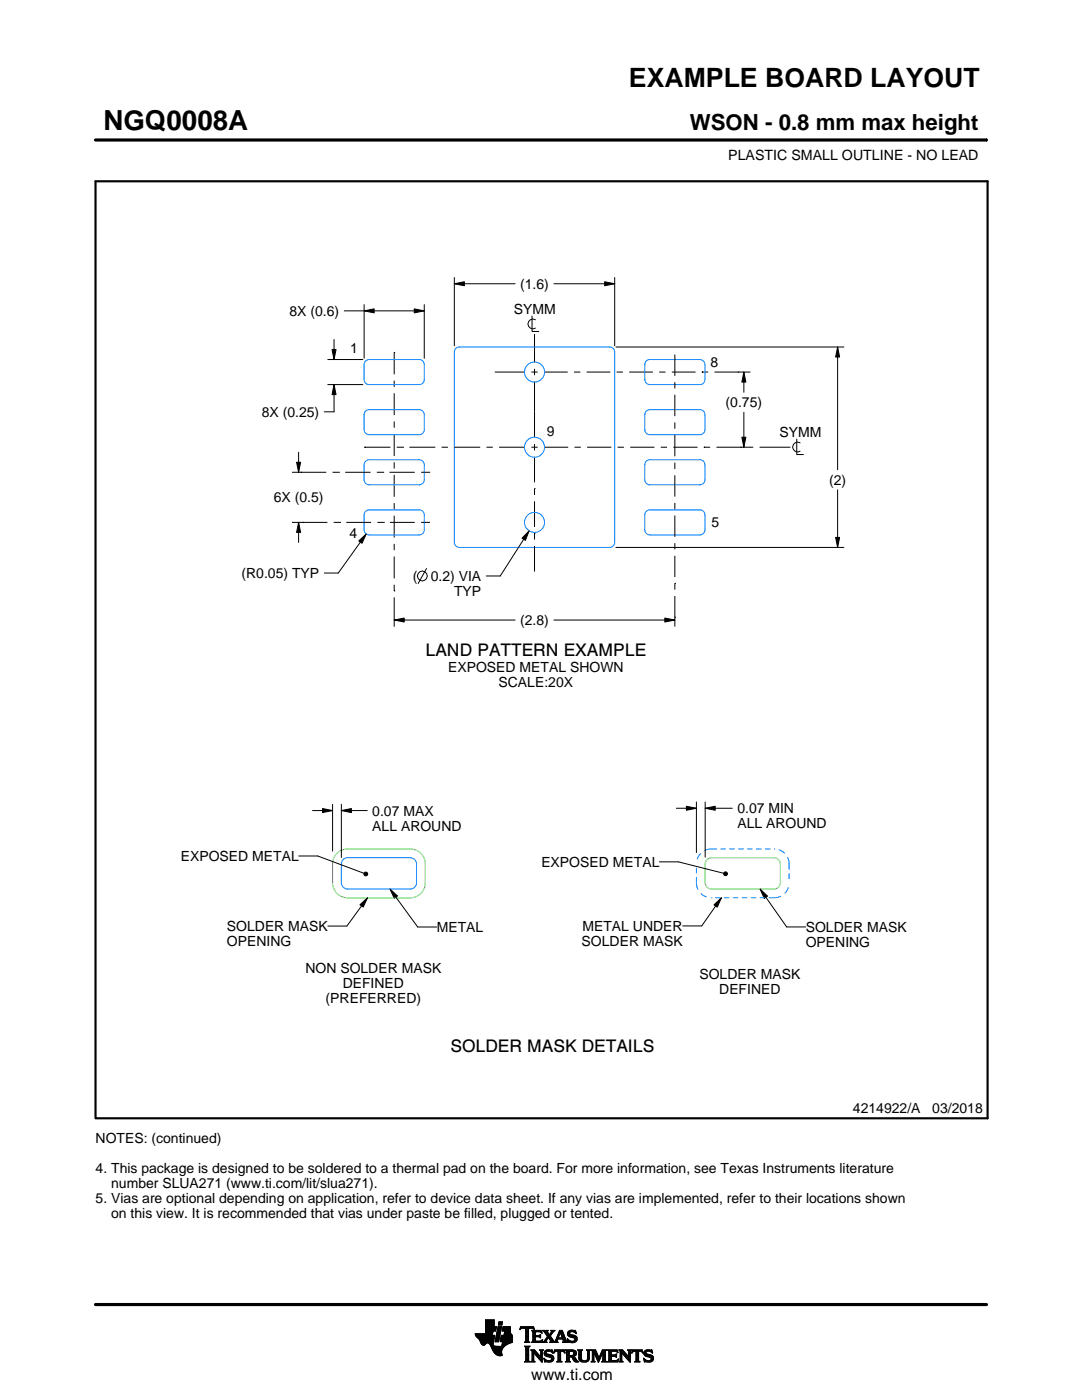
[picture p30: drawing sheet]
<svg xmlns="http://www.w3.org/2000/svg" width="216mm" height="279mm" viewBox="0 0 216 279" stroke-linecap="round" stroke-linejoin="round" font-family="sans-serif">
<defs><g id="words">
<text font-size="5.5" x="20.6" y="26">NGQ0008A</text>
<text font-size="5.3" x="125.5" y="17.4">EXAMPLE BOARD LAYOUT</text>
<text font-size="4.4" x="137.7" y="26">WSON - 0.8 mm max height</text>
<g font-size="3.5">
<text x="84.9" y="131">LAND PATTERN EXAMPLE</text>
<text x="89.9" y="209.9">SOLDER MASK DETAILS</text>
</g>
<text font-size="3.2" x="106" y="275.3">www.ti.com</text>
<g font-size="2.8">
<text x="145.3" y="32">PLASTIC SMALL OUTLINE - NO LEAD</text>
<text x="103.8" y="57.6">(1.6)</text>
<text x="57.8" y="63">8X (0.6)</text>
<text x="102.6" y="62.7">SYMM</text>
<text x="69.9" y="70.5">1</text>
<text x="141.8" y="73.2">8</text>
<text x="52.2" y="83.2">8X (0.25)</text>
<text x="144.8" y="81.3">(0.75)</text>
<text x="109.1" y="86.9">9</text>
<text x="155.5" y="87.2">SYMM</text>
<text x="54.6" y="100.3">6X (0.5)</text>
<text x="165.4" y="96.7">(2)</text>
<text x="69.7" y="107.3">4</text>
<text x="142" y="105.2">5</text>
<text x="48.2" y="115.4">(R0.05) TYP</text>
<text x="82.3" y="116">(</text>
<text x="85.9" y="116">0.2) VIA</text>
<text x="90.6" y="119">TYP</text>
<text x="103.8" y="124.7">(2.8)</text>
<text x="89.4" y="134.1">EXPOSED METAL SHOWN</text>
<text x="99.5" y="137.1">SCALE:20X</text>
<text x="74.3" y="162.8">0.07 MAX</text>
<text x="74.3" y="165.8">ALL AROUND</text>
<text x="147.1" y="162.3">0.07 MIN</text>
<text x="147.1" y="165.3">ALL AROUND</text>
<text x="36.1" y="171.8">EXPOSED METAL</text>
<text x="108" y="173">EXPOSED METAL</text>
<text x="45.3" y="185.8">SOLDER MASK</text>
<text x="116.2" y="185.8">METAL UNDER</text>
<text x="160.8" y="186">SOLDER MASK</text>
<text x="45.3" y="188.8">OPENING</text>
<text x="87.1" y="186">METAL</text>
<text x="116.1" y="188.8">SOLDER MASK</text>
<text x="160.8" y="189">OPENING</text>
<text x="60.9" y="194.2">NON SOLDER MASK</text>
<text x="68.4" y="197.2">DEFINED</text>
<text x="139.6" y="195.4">SOLDER MASK</text>
<text x="65" y="200.2">(PREFERRED)</text>
<text x="143.5" y="198.4">DEFINED</text>
<text x="170.2" y="222.2">4214922/A</text>
<text x="186" y="222.2">03/2018</text>
<text x="19.1" y="228.1">NOTES: (continued)</text>
<text x="19.1" y="234.1">4. This package is designed to be soldered to a thermal pad on the board. For more information, see Texas Instruments literature</text>
<text x="22.2" y="237.1">number SLUA271 (www.ti.com/lit/slua271).</text>
<text x="19.1" y="240.1">5. Vias are optional depending on application, refer to device data sheet. If any vias are implemented, refer to their locations shown</text>
<text x="22.2" y="243.1">on this view. It is recommended that vias under paste be filled, plugged or tented.</text>
</g>
</g></defs>
<g fill="none" stroke="#000" stroke-width=".2">
<path d="M19.1 27.9h177.7M196.8 27.7v.5M90.7 56.6l2-.4v.8zM90.7 55.4v13.6M90.7 56.6h12.1M110.5 56.6h12.2M120.7 56.2l2 .4-2 .4zM122.7 55.4v13.6M65.4 76.8h7M65.4 71.8h7M66.3 69.8h.8l-.4 2zM66.7 76.8l.4 2h-.8z"/>
<path d="M66.7 67.8v4M66.7 76.8v5.4h-2M68.7 62h16M72.7 62l2-.4v.8zM72.7 60.8v10.7M78.7 70.3h.1M78.7 70.3v4.4M78.7 76v1.2M78.7 78.5v4.3M82.7 61.6l2 .4-2 .4zM84.7 60.8v10.7M98.7 74.3h6.1"/>
<path d="M106 74.3h1.3M106.2 63.1v3h1.3M106.7 66.6v5.8M106.7 73.6v1.3M106.7 76.1v11.3M106.8 63.8a.98 .98 0 0 0-1.5 .8 .98 .98 0 0 0 1.5 .9M108.5 74.3h4.8M114.5 74.3h1.3M117 74.3h4.8M122.9 69.3h45.5M123 74.3h1.3M125.6 74.3h4.7"/>
<path d="M131.5 74.3h1.3M134.1 74.3h4.7M134.7 70.8v4.2M134.7 76.3v1.2M134.7 78.8v4.2M140 74.3h.1M140 74.3h1.3M142.6 74.3h7.1M147.3 74.3h.1M148.4 74.3l.4 2h-.8zM148.4 74.3v4M167.1 69.3l.4 2h-.8z"/>
<path d="M167.1 69.3v24.4M58.3 94.3h6.8M59.2 92.3h.8l-.4 2zM59.6 90.3v4M60 94.3h.1M66.4 94.3h1.2M67.6 94.3h.1M68.9 94.3h5M72.7 89.3h.1M72.7 89.3h5.2M75.2 94.3h1.2M76.4 94.3h.1"/>
<path d="M77.7 94.3h5.1M78.7 84.1v1.3M78.7 86.6v4.4M78.7 92.3v1.2M78.7 94.8v4.3M79.2 89.3h1.2M80.4 89.3h.1M81.7 89.3h5.2M84 94.3h1.8M88.1 89.3h1.3M90.6 89.3h5.2M97.1 89.3h1.2"/>
<path d="M99.6 89.3h5.2M106 89.3h1.3M106.7 97.5h.1M106.7 88.6v1.3M106.7 91.1v5.2M106.7 97.5v1.3M108.5 89.3h4.9M114.6 89.3h1.3M117.1 89.3h4.9M123.2 89.3h1.3M125.8 89.3h4.8M131.8 89.3h1.3"/>
<path d="M134.4 89.3h4.8M134.7 84.3v1.3M134.7 86.8v4.3M134.7 92.3v1.3M134.7 94.8v4.3M140.4 89.3h.1M140.4 89.3h1.3M143 89.3h7.3M147.8 89.3h.1M148 87.3h.8l-.4 2zM148.4 82.3v7M151.6 89.3h6.1"/>
<path d="M159 87.6v3.1h1.3M159.6 88.4a.98 .98 0 0 0-1.5 .8 .98 .98 0 0 0 1.5 .8M167.1 97.7v11.6M58.3 104.3h7M59.6 104.3l.4 2h-.8zM59.6 104.3v4M60.4 104.3h.1M66.6 104.3h1.2M67.8 104.3h.1M69.1 104.3h4.9M71.6 108l1.5-1.4-.9 1.8zM73.1 106.6l-5.6 7.8h-2.8"/>
<path d="M75.3 104.3h1.3M76.6 104.3h.1M77.8 104.3h5M78.7 117.9h.1M78.7 100.4v1.3M78.7 102.9v4.4M78.7 108.5v1.3M78.7 111.1v4.3M78.7 116.7v1.2M78.7 119.2v5.8M84 104.3h1.8M85.1 113.5l-1.7 3"/>
<path d="M105.6 105.9l-.8 1.9-.6-.4zM105.6 105.9l-5.8 9.1h-2.8M106.7 106.4h.1M106.7 100v5.2M106.7 106.4v1.3M106.7 108.9v5.2M122.9 109.3h45.5M134.7 116.4h.1M134.7 100.4v1.2M134.7 102.9v4.2M134.7 108.4v1.3M134.7 110.9v4.3"/>
<path d="M134.7 116.4v1.3M134.7 118.9v6.1M166.7 107.3h.8l-.4 2zM78.7 123.7l2-.4v.8zM78.7 123.7h24.1M110.5 123.7h24.2M132.7 123.3l2 .4-2 .4zM134.7 123.2h.1M59.6 170.8h3.8l9.2 3.5M62.4 161.8h4M64.4 161.4l2 .4-2 .4zM66.4 160.5v9.4"/>
<path d="M68.1 161.8l2-.4v.8zM68.1 160.5v10.6M68.1 161.8h5.2M72.6 174.2l.3-.2 .3 .1 .2 .3-.2 .3-.3 .1-.3-.2zM73.3 179.2l-4.1 5.6h-3.8M77.8 177.4l1.5 1.4-.6 .5zM77.8 177.4l5.5 7.6h3.8M131.6 172h3.8l9 2.3M135 161.3h4M137 160.9l2 .4-2 .4zM139 160.1v10.1M140.7 161.3l2-.4v.8z"/>
<path d="M140.7 160.1v11M140.7 161.3h5.4M143.9 179.2l-3.9 5.6h-3.8M144.4 174.2l.3-.2 .3 .1 .2 .3-.2 .3-.3 .1-.3-.2zM151.7 177.4l1.4 1.4-.6 .5zM151.7 177.4l5.3 7.6h3.8M71.8 180.6l1.5-1.4-.8 1.8zM142.5 180.6l1.4-1.4-.8 1.8zM94.8 266.2h3.5M94.8 266.3h3.5M94.9 266.4h3.3M94.9 266.5h3.8l-.2 1.2"/>
<path d="M94.9 266.5h3.8M95 266.6h3.7M95 266.7h3.7M95.1 266.8h3.6M95.2 266.9h3.4M95.3 267h3.3M95.4 267.1h3.2M95.5 267.2h3.1M95.6 267.3h3M95.7 267.4h2.8M95.7 267.5h2.8M95.8 267.6h2.7"/>
<path d="M95.8 267.7h2.7M95.9 267.8h2.6M95.9 267.9h2.5M95.9 268h2.5M96 268h1.1M96 268.1h1M96.1 268.2h.8M96.1 268.3h.7M96.2 268.4h.6M96.3 268.4h.4M96.9 266.1h1.4M96.9 266h1.4"/>
<path d="M96.9 265.9h1.4M96.9 265.8h1.5M96.9 265.7h1.5M96.9 264.7l2.2 .1-.2 .9h-.5l-.2 .8M96.9 265.6h2M96.9 265.5h2M96.9 265.4h2M96.9 265.3h2.1M96.9 265.2h2.1M96.9 265.1h2.1M96.9 265h2.1M96.9 264.9h2.1"/>
<path d="M96.9 264.8h2.2M96.9 264.6h1.7M96.9 264.5h1.7M96.9 264.4h1.7M96.9 264.3h1.7M96.9 264.2h1.7M96.9 264.1h1.7M96.9 264h1.7M96.9 263.9h1.7M96.9 263.8h1.7M96.9 263.7h1.7M96.9 263.6h1.7"/>
<path d="M96.9 263.5h1.7M96.9 263.4h1.7M97.5 268h.9M97.6 268.1h.8M97.7 268.2h.7M97.7 268.3h.7M97.8 268.4h.6M97.9 268.5h.6M97.9 268.6h.7M98 268.7h1.1M98 268.8h2.6M98 268.8h2.5"/>
<path d="M98.1 268.9h2.3M98.1 269h2.3M98.1 269.1h2.2M98.2 269.2h2.1M98.2 269.2h2M98.2 269.3h2M98.3 269.4h1.9M98.3 269.5h1.8M98.4 269.6h1.7M98.4 268v.4l.3 .2 2 .1M98.5 269.7h1.6M98.5 267.7l-.1 .3"/>
<path d="M98.5 269.8h1.6M98.6 269.9h1.5M98.6 264.8v-1.4h-1.7v2.8h-2.1l.1 .3 .8 .9 .6 1h.4l.5-.4 .4 .1 1 1.8 .8 .6h.8l-.1-1.1 .8-.9M98.6 270h1.5M98.7 270h1.4M98.8 270.1h1.3M98.8 267.7h.7M98.8 267.6h.7M98.8 267.5h.7M98.9 270.2h1.2M98.9 267.4h.7M98.9 267.3h.7"/>
<path d="M98.9 267.2h.7M98.9 267.1h.7M98.9 267h.7M98.9 270.3h1.3M99 266.9h.6M99 266.9h.7M99 266.8h.7M99 266.7h.7M99 266.6h.7M99 266.5h.7M99.1 270.4h1.1M99.1 266.4h.7"/>
<path d="M99.1 266.3h.7M99.1 266.2h.7M99.1 266.1h.7M99.1 266h.7M99.2 265.9h.7M99.2 265.8h.7M99.2 270.4h1M99.2 265.7h.7M99.2 265.6h.7M99.2 265.5h.7M99.3 265.4h.6M99.3 265.4h.7"/>
<path d="M99.3 265.3h.7M99.3 265.2h.7M99.3 265.1h.7M99.3 265h.7M99.4 270.5h.8M99.4 264.9h.7M99.4 264.8h.7M99.4 264.8h.7l-.6 3h-.7zM99.4 264.5l.2-.7h.7l-.2 .7h-.7M99.5 264.4h.6M99.5 264.3h.7M99.5 264.2h.7"/>
<path d="M99.5 264.1h.7M99.5 264h.7M99.5 263.9h.7M99.6 263.8h.7M99.8 270.6h.1M99.8 267.7h2.4M99.8 267.6h2.4M99.8 267.5h2.4M99.9 267.4h2.3M99.9 267.3h2.3M99.9 267.2h2.3M99.9 267.1h2.3"/>
<path d="M99.9 267h2.3M99.9 266.9h2.3M100 266.9h2.2M100 266.8h2.2M100 266.7h2.2M100 266.6h2.2M100 266.5h2.2M100.1 268.6h.7M100.2 268.5h.7M100.2 268.4h.8M100.2 268.4h.9M100.2 268.3h1"/>
<path d="M100.2 268.2h1.2M100.2 265.6h1.6M100.2 268.1h1.4M100.2 265.5h1.6M100.2 268h1.6M100.3 265.4h1.5M100.3 268h1.7M100.3 267.9h1.9M100.3 265.3h1.5M100.3 267.8h1.9M100.3 265.2h1.5M100.3 265.1h1.5"/>
<path d="M100.3 265h1.5M100.4 264.9h1.4M100.4 264.8h1.4M100.6 266.5l.1-.8h-.5l.2-.9h1.4l.1 1.1 .3 .6v1.4l-1.3 .6M100.6 266.4h1.5M100.6 266.3h1.4M100.6 266.2h1.4M100.6 266.1h1.3M100.7 266h1.2M100.7 265.9h1.2M100.7 265.8h1.1M100.7 265.7h1.1"/>
<path d="M102.2 266.5h-2.2l-.2 1.1 .1 .2h.4l-.2 .9M103.7 265.3h.1M103.8 265.2h.2M103.8 265h2.8M103.8 264.9h2.7M103.9 264.8h2.6M104.7 267.8h1M104.7 271.8h1.1M104.7 268.7h1M104.8 267.7h.7M104.8 271.7h.8M104.9 265.2h.6"/>
<path d="M104.9 268.9h.6M104.9 267.6h.6M104.9 267.5l-.2 .3M104.9 267.5h.6M104.9 267.4h.6M104.9 267.3h.6M104.9 267.2h.6M104.9 267.1h.6M104.9 267h.6M104.9 266.8h.6M104.9 266.7h.6M104.9 266.6h.6"/>
<path d="M104.9 266.5h.6M104.9 266.4h.6M104.9 266.3h.6M104.9 266.2h.6M104.9 266.1h.6M104.9 265.9h.6M104.9 265.8h.6M104.9 265.7h.6M104.9 265.6h.6M104.9 265.5h.6M104.9 265.4h.6M104.9 265.3h.6"/>
<path d="M104.9 271.5h.6M104.9 269h.6M104.9 271.4h.6M104.9 271.4v-2.4l-.2-.4h1.1l-.3 .4v2.4M104.9 271.4l-.2 .4h1.1l-.3-.4M104.9 271.3h.6M104.9 271.2h.6M104.9 271.1h.6M104.9 271h.6M104.9 270.9h.6M104.9 270.8h.6M104.9 270.6h.6"/>
<path d="M104.9 270.5h.6M104.9 270.4h.6M104.9 270.3h.6M104.9 270.2h.6M104.9 270.1h.6M104.9 270h.6M104.9 269.9h.6M104.9 269.8h.6M104.9 269.6h.6M104.9 269.5h.6M104.9 269.4h.6M104.9 269.3h.6"/>
<path d="M104.9 269.2h.6M104.9 269.1h.6M105.5 267.5l.2 .3M105.5 267.5v-2.3l.7-.1 .4 .3-.1-.6h-2.6l-.1 .6 .4-.3 .7 .1v2.3M105.7 267.8h-1M105.9 271.8h.8M105.9 269.4h.8M106.1 269.5h.7M106.1 267.8h2M106.1 271.7h.5M106.2 269.6h.7M106.2 271.5h.3"/>
<path d="M106.2 265.6h1.8M106.2 269.8h.8M106.2 271.4h.3M106.2 271.4l-.3 .4h.8l-.2-.4M106.2 271.3h.3M106.2 271.2h.3M106.2 271.1h.3M106.2 271h.3M106.2 270.9h.3M106.2 270.8h.3M106.2 270.6h.3M106.2 270.5h.3"/>
<path d="M106.2 270.4h.3M106.2 270.3h.3M106.2 270.2h.3M106.2 270.1h.3M106.2 270h1M106.2 269.9h.9M106.2 269.8v1.6M106.2 269.8l-.3-.4h.8l1.2 1.4M106.3 267.7h1.8M106.3 265.7h1.8M106.3 267.6h.6M106.3 265.8h.6"/>
<path d="M106.3 267.5l-.2 .3M106.3 267.5h.5M106.3 267.4h.5M106.3 267.3h.5M106.3 267.2h.5M106.3 267.1h.5M106.3 267h.5M106.3 266.8h.5M106.3 266.7h1.6M106.3 266.6h1.6M106.3 266.5h.5M106.3 266.4h.5"/>
<path d="M106.3 266.3h.5M106.3 266.2h.5M106.3 266.1h.5M106.3 265.9h.5M106.4 265.2h.2M106.5 270h.1M106.5 270v1.4M106.5 265.3h.1M106.6 270.1h.7M106.7 270.2h.7M106.8 270.3h.7M106.8 265.9l.2-.1h.6l.6 .2-.2-.5h-1.9l.2 .3v1.7"/>
<path d="M106.8 265.9v.6h.8l.3-.2v.7M106.9 270.4h.7M107 270.5h.7M107.1 270.6h.7M107.2 270.8h1M107.3 270.9h.9M107.4 271h.8M107.5 271.1h.7M107.6 271.2h.6M107.6 266.5h.3M107.7 271.3h.5M107.7 269.4h.7"/>
<path d="M107.7 266.8h.2M107.7 267.6h.5M107.8 266.4h.1M107.8 271.4h.4M107.8 267h.1M107.8 265.8h.3M107.8 269.5h.5M107.9 271.5h.3M107.9 269.6h.3M107.9 267l-.3-.2h-.8l.1 .8h.9l.5-.2M107.9 269.8h.3M107.9 270.6h.3"/>
<path d="M107.9 270.5h.3M107.9 270.4h.3M107.9 270.3h.3M107.9 270.2h.3M107.9 270.1h.3M107.9 270h.3M107.9 269.9h.3M107.9 269.8v1M107.9 269.8l-.2-.4h.7l-.2 .4M108 271.7h.2M108 265.9h.1M108 267.5h.2"/>
<path d="M108.1 271.8h.1M108.1 266.1h.1M108.2 267.4h.1M108.2 269.8v2.1l-1.7-1.9M108.2 267.8h.9M108.3 267.4l-.2 .5-2-.1M108.3 265.6h1M108.5 267.7h.5M108.5 271.1l.8 .4h.5l.2-.2-.1-.3-1-.4-.3-.3 .1-.7 .8-.2 .5 .1 .2-.1 .1 .6-.9-.3-.3 .1-.1 .3 1.3 .4 .2 .6M108.5 271.1h.1M108.5 265.7h.7M108.5 271.2h.2"/>
<path d="M108.6 271.3h.2M108.6 270.1h.4M108.6 270h.4M108.6 270.2h.6M108.6 267.6h.4M108.6 271.4h.4M108.6 269.9h.4M108.6 270.3h1M108.6 265.8h.7M108.6 271.5h.8M108.6 269.8h.5M108.7 271.7h1.5"/>
<path d="M108.7 270.4h1.3M108.7 267.5h.3M108.7 271.8h.1M108.7 265.9h.6M108.7 269.6h1.5M108.8 267.4h.3M108.8 270.5h1.5M108.8 266.1h.6M108.8 269.5h1.4M108.8 267.3h.4M108.9 266.2h.6M108.9 267.2h.4"/>
<path d="M108.9 266.3h.6M108.9 270.6h1.5M109 267.1h.3M109 266.4h1M109.1 271.8h.9M109.1 269.4h.7M109.1 267h.9M109.1 266.5h.8M109.1 267.8h-.9M109.2 266.8h.8M109.2 266.6h.6M109.2 266.7h.7"/>
<path d="M109.2 266.7l-.6 .9-.4 .2M109.3 270.8h1.1M109.5 267.1h.6M109.6 267.2h.6M109.7 271.5h.7M109.7 267.3h.6M109.7 267.8l.2-.1-.5-.8-.4 .8 .1 .1M109.7 267.8h1.6M109.7 266.3h.4M109.7 267.4h.6M109.8 270.9h.7M109.8 266.2h.3"/>
<path d="M109.8 266.6l.9 1.2 1-2.3h.5l.8 2.1 .3 .2M109.8 267.5h.6M109.9 266.1h.3M109.9 269.8h.4M109.9 267.6h.6M109.9 267.7h.7M109.9 271.4h.5M109.9 265.9h.4M110 271h.5M110 265.6h.7M110 265.9l-.4 .5-.4-.6 .2-.3h-1.1l.9 1.2M110 265.9l.1-.2-.2-.2h.8l-.9 1.1"/>
<path d="M110 271.3h.5M110 265.8h.4M110 271.1h.5M110 271.2h.5M110.1 269.4h.1M110.1 265.7h.4M110.1 269.9h.2M110.2 270h.1M110.5 270h.1M110.5 269.9h.2M110.5 271.1l-.3 .6-.7 .2-.6-.2-.2 .1-.2-.7M110.5 269.8h.3"/>
<path d="M110.6 269.6h2.1M110.6 269.5h2M110.6 269.4h2M110.7 267.7h.5M110.8 267.6h.4M110.9 267.5h.3M110.9 267.4h.3M111 267.3h.3M111 267.2h1.8M111 267.1h1.8M111.1 267h.3M111.1 271.8h1"/>
<path d="M111.1 266.8h.4M111.2 266.7h.3M111.2 267.5l.1-.2h1l.1 .2M111.2 267.5v.3h.1M111.2 266.6h.3M111.3 266.5h.3M111.3 271.7h.6M111.3 266.4h.3M111.3 271.5h.6M111.3 267.8h-1.6M111.3 269.8h.6M111.4 266.3h.3"/>
<path d="M111.4 271.4h.5M111.4 271.4l-.1-1.7h-.4l-.4 .4 .2-.7h1.9l.1 .7-.4-.4h-.4v1.7M111.4 270.5h.5M111.4 270.4h.5M111.4 270.3h.5M111.4 270.2h.5M111.4 270.1h.5M111.4 270h.5M111.4 269.9h.5M111.4 271.4l-.3 .4h1l-.2-.4M111.4 271.3h.5M111.4 271.2h.5"/>
<path d="M111.4 271.1h.5M111.4 271h.5M111.4 270.9h.5M111.4 270.8h.5M111.4 270.6h.5M111.4 266.2h.3M111.4 266.1h.4M111.5 265.9h.9M111.5 265.8h.8M111.6 265.7h.7M111.6 265.6h.6M111.8 265.9l.4 1.1h-.8z"/>
<path d="M111.9 266.1h.5M111.9 266.2h.5M111.9 266.3h.6M112 266.4h.5M112 266.5h.6M112.1 266.6h.5M112.1 266.7h.6M112.1 266.8h.6M112.2 267h.5M112.2 267.8h1.1M112.3 267.3h.6M112.3 267.4h.6"/>
<path d="M112.4 267.5h.6M112.4 267.5v.3h-.2M112.4 269.8h.3M112.4 267.6h.6M112.4 267.7h.7M112.6 269.9h.1M112.6 270h.2M112.8 271.8h1M112.8 269.4h1.6M113 269.5h1.7M113 271.7h.7M113 269.6h1.9"/>
<path d="M113 271.5h.6M113 269.8h.6M113 271.4h.6M113 271.4l-.2 .4h1l-.2-.4M113 271.3h.6M113 271.2h.6M113 271.1h.6M113 271h.6M113 270.9h.6M113 270.8h1.5M113 270.6h1.6M113 270.5h1.8"/>
<path d="M113 270.4h.6M113 270.3h.6M113 270.2h.6M113 270.1h.6M113 270h.6M113 269.9h.6M113 269.8v1.6M113 269.8l-.2-.4h1.5l.5 .2 .2 .3v.4l-.2 .3-.4 .1M113.2 267.3h.2M113.2 267.4h.3M113.2 266.2h.5M113.2 266.3h.6"/>
<path d="M113.2 266.1h.5M113.3 267.5h.3M113.3 267.8h-1.1M113.3 266.4h.9M113.3 265.9h.4M113.3 267.6h.6M113.3 266.5h1.3M113.3 267.7h1.6M113.3 265.8h.5M113.3 267.8h.2M113.4 266.6h1.5M113.4 265.7h1.5"/>
<path d="M113.4 265.7l.5-.2 .7 .1 .2-.1 .1 .7-.7-.4h-.4l-.1 .3 .1 .2 .9 .2 .4 .3 .1 .5-.3 .5-.6 .2-.7-.2-.2 .1-.2-.7 .9 .5 .4-.1 .2-.3-.1-.3-1.2-.4-.2-.5zM113.5 266.7h1.5M113.5 265.6h1.4M113.6 271.4v-.6h.4l.7 .9 .8 .1M113.6 269.9l.1-.2 .7 .2v.4l-.4 .2M113.6 269.9v.6M113.7 267.8h1.1M113.8 266.8h1.3M113.8 265.5h.6M114 268h.4M114.1 270.9h.6M114.2 271h.6"/>
<path d="M114.2 271.1h.7M114.3 271.2h.6M114.3 267h.8M114.3 269.8h.7M114.3 270.4h.6M114.4 271.3h.6M114.4 270.7l1.1 1.1M114.4 270.7h.1M114.4 271.4h.7M114.4 269.9h.6M114.4 270.3h.6M114.5 267.6h.5"/>
<path d="M114.5 270.2h.5M114.5 270h.5M114.5 265.8h.4M114.5 270.1h.5M114.5 271.5h.7M114.6 271.7h.7M114.6 267.1h.6M114.6 267.5h.5M114.7 267.2h.5M114.7 267.4h.5M114.7 265.9h.3M114.7 267.3h.5"/>
<path d="M114.7 271.8h.8M114.8 266.1h.2M114.9 266.2h.1M115.3 269.4h.9M115.4 269.5h.7M115.5 269.6h.5M115.5 269.8h.5M115.5 269.8v1.4l.4 .5 .6 .2 .6-.1 .4-.3 .1-.5M115.5 271h.5M115.5 270.9h.5M115.5 270.8h.5M115.5 270.6h.5"/>
<path d="M115.5 270.5h.5M115.5 270.4h.5M115.5 270.3h.5M115.5 270.2h.5M115.5 270.1h.5M115.5 270h.5M115.5 269.9h.5M115.5 269.8l-.2-.4h.9l-.2 .4M115.5 271.1h.5M115.5 271.2h.5M115.5 271.3h.6M115.6 271.4h.6"/>
<path d="M115.7 271.5h.8M115.8 271.7h1.5M116 271l.2 .4 .4 .2 .5-.2 .2-.4M116 269.8v1.2M116 271.8h1.1M116.8 271.5h.6M117 269.4h.8M117.1 271.4h.4M117.2 269.5h.5M117.2 271.3h.4M117.2 269.6h.4M117.2 271.2h.4"/>
<path d="M117.2 271.1h.4M117.3 269.8h.3M117.3 271h.3M117.3 270.9h.3M117.3 270.8h.3M117.3 270.6h.3M117.3 270.5h.3M117.3 270.4h.3M117.3 270.3h.3M117.3 270.2h.3M117.3 270.1h.3M117.3 270h.3"/>
<path d="M117.3 269.9h.3M117.6 269.8l.2-.4h-.8l.2 .3 .1 1.3M117.6 269.8v1.2M118 271.8h.7M118 269.4h.8M118.1 269.5h.8M118.1 271.7h.5M118.2 269.6h.7M118.2 271.5h.3M118.2 269.8h.8M118.2 271.4h.3M118.2 269.8l-.2-.4h.8l.7 1.6 .7-1.6h.9l-.3 .4"/>
<path d="M118.2 271.4l-.2 .4h.7l-.2-.4M118.2 271.3h.3M118.2 271.2h.3M118.2 271.1h.3M118.2 271h.3M118.2 270.9h.3M118.2 270.8h.3M118.2 270.6h.3M118.2 270.5h.3M118.2 270.4h.3M118.2 270.3h.3M118.2 270.2h.3"/>
<path d="M118.2 270.1h.3M118.2 270h.9M118.2 269.9h.8M118.2 269.8v1.6M118.6 270.1h.5M118.6 270.2h.6M118.7 270.3h.5M118.7 270.4h.6M118.8 270.5h.5M118.8 270.6h.6M118.9 270.8h.5M118.9 270.9h.6"/>
<path d="M119 271h.8M119 271.1h.8M119.1 271.2h.6M119.1 271.3h.6M119.2 271.4h.4M119.2 271.5h.4M119.3 271.7h.2M119.3 271.8h.2M119.6 270.9h.3M119.6 270.8h.3M119.7 270.6h.3M119.7 270.5h.3"/>
<path d="M119.8 270.4h.3M119.8 270.3h.3M119.9 270.2h.3M119.9 270.1h.3M120 270h.8M120 269.9h.8M120 269.8h.8M120.1 271.8h1M120.1 269.6h.7M120.1 269.5h.8M120.2 269.4h.9M120.2 271.7h.7"/>
<path d="M120.3 271.5h.5M120.3 271.4h.5M120.3 271.4l-.2 .4h1l-.3-.4M120.3 271.4v-1.5l-.9 2-.9-2v1.5M120.3 271.3h.5M120.3 271.2h.5M120.3 271.1h.5M120.3 271h.5M120.3 270.9h.5M120.3 270.8h.5M120.3 270.6h.5M120.3 270.5h.5"/>
<path d="M120.3 270.4h.5M120.3 270.3h.5M120.3 270.2h.5M120.3 270.1h.5M120.8 269.8v1.6M121.2 271.8h2M121.2 269.4h1.9M121.4 269.5h1.8M121.4 271.7h1.9M121.5 269.6h1.7M121.5 271.5h1.8M121.5 269.8h.5"/>
<path d="M121.5 271.4h.5M121.5 269.8l-.3-.4h1.9l.2 .6M121.5 269.9h.5M121.5 269.8v1.6M121.5 271.3h.5M121.5 271.2h.5M121.5 271.1h.5M121.5 271h.5M121.5 270.9h.5M121.5 270.8h.5M121.5 270.6h1.5M121.5 270.5h1.5"/>
<path d="M121.5 270.4h1.5M121.5 270.3h.5M121.5 270.2h.5M121.5 270.1h.5M121.5 270h.5M122.6 270.4l.4-.2v.7l-.2-.2h-.8v.8h.2M122.9 270.8h.1M122.9 270.3h.1M123 269.8h.3M123.1 271.4h.3M123.2 269.9h.1M123.3 270h.1"/>
<path d="M123.3 270l-.4-.3h-.8l-.1 .7M123.3 271.3h.1M123.4 271.2h.1M123.4 271.2l-.2 .6h-2l.3-.4M123.4 271.2l-.3 .3h-.4M123.5 271.8h.8M123.5 269.4h.7M123.6 269.5h.7M123.7 271.7h.5M123.7 269.6h.7M123.7 271.5h.4M123.7 269.8h.8"/>
<path d="M123.7 271.4h.4M123.7 271.4l-.2 .4h.8l-.2-.4M123.7 271.3h.4M123.7 271.2h.4M123.7 271.1h.4M123.7 271h.4M123.7 270.9h.4M123.7 270.8h.4M123.7 270.6h.4M123.7 270.5h.4M123.7 270.4h.4M123.7 270.3h.4"/>
<path d="M123.7 270.2h.4M123.7 270.1h.4M123.7 270h1M123.7 269.9h.9M123.7 269.8v1.6M123.7 269.8l-.2-.4h.7l1.2 1.4 .1-1M124.1 270v1.4M124.1 270h.1M124.2 270.1h.6M124.2 270.2h.7M124.3 270.3h.7M124.4 270.4h.7"/>
<path d="M124.5 270.5h.7M124.6 270.6h.7M124.7 270.8h1.1M124.8 270.9h1M124.9 271h.9M125 271.1h.8M125.1 271.2h.7M125.2 271.3h.6M125.2 269.4h.8M125.3 271.4h.5M125.4 269.5h.5M125.4 271.5h.4"/>
<path d="M125.4 269.6h.4M125.5 269.8h.3M125.5 269.8l-.3-.4h.8l-.2 .4M125.5 270.4h.3M125.5 270.3h.3M125.5 270.2h.3M125.5 270.1h.3M125.5 270h.3M125.5 269.9h.3M125.5 270.6h.3M125.5 270.5h.3M125.5 271.7h.3"/>
<path d="M125.6 271.8h.2M125.8 269.8v2.1l-1.7-1.9M126 270h.1M126.1 269.9h.1M126.1 269.8h.3M126.1 269.6h2.1M126.2 269.5h2M126.2 269.4h2M126.6 271.8h1.1M126.9 271.7h.6M126.9 271.5h.5M126.9 269.8h.5"/>
<path d="M126.9 271.4h.5M126.9 271.4v-1.7h-.5l-.3 .4 .1-.7h1.9l.2 .7-.4-.4h-.5v1.7M126.9 270.5h.5M126.9 270.4h.5M126.9 270.3h.5M126.9 270.2h.5M126.9 270.1h.5M126.9 270h.5M126.9 269.9h.5M126.9 271.4l-.3 .4h1.1l-.3-.4M126.9 271.3h.5M126.9 271.2h.5"/>
<path d="M126.9 271.1h.5M126.9 271h.5M126.9 270.9h.5M126.9 270.8h.5M126.9 270.6h.5M128 269.8h.3M128.1 269.9h.2M128.2 270h.1M128.4 271.1h.1M128.4 271.2h.2M128.5 271.3h.2M128.5 270.1h.4"/>
<path d="M128.5 270h.4M128.5 270.2h.6M128.5 271.4h.4M128.5 269.9h.4M128.5 270.3h1M128.5 271.5h.8M128.5 269.8h.5M128.6 271.7h1.5M128.6 270.4h1.3M128.6 271.8h.1M128.6 269.6h1.5M128.7 270.5h1.5"/>
<path d="M128.7 269.5h1.4M128.8 270.6h1.5M128.9 271.8h1M129 269.4h.7M129.1 270.8l-.6-.4 .1-.7 .5-.3 .8 .1 .2-.1 .1 .7-.8-.4-.4 .1-.1 .2 1.3 .5 .2 .6M129.1 270.8l.8 .2v.4l-.7 .1-.8-.4M129.2 270.8h1.1M129.6 271.5h.7M129.6 270.9h.8M129.8 269.8h.4M129.8 271.4h.5M129.9 271h.5"/>
<path d="M129.9 271.3h.5M129.9 271.1h.5M129.9 271.2h.5M129.9 269.4h.2M130 269.9h.2M130.1 270h.1M130.4 271.1l-.3 .6-.7 .2-.6-.2-.2 .1-.2-.7"/>
<circle cx="84.3" cy="115" r=".98"/>
</g>
<g fill="#000">
<path d="M90.7 56.6l2-.4v.8zM120.7 56.2l2 .4-2 .4zM66.7 76.8l.4 2h-.8zM66.3 69.8h.8l-.4 2zM72.7 62l2-.4v.8zM82.7 61.6l2 .4-2 .4zM148.4 74.3l.4 2h-.8zM167.1 69.3l.4 2h-.8zM59.2 92.3h.8l-.4 2zM148 87.3h.8l-.4 2zM59.6 104.3l.4 2h-.8zM71.6 108l1.5-1.4-.9 1.8z"/>
<path d="M105.6 105.9l-.8 1.9-.6-.4zM166.7 107.3h.8l-.4 2zM78.7 123.7l2-.4v.8zM132.7 123.3l2 .4-2 .4zM64.4 161.4l2 .4-2 .4zM68.1 161.8l2-.4v.8zM71.8 180.6l1.5-1.4-.8 1.8zM72.6 174.2l.3-.2 .3 .1 .2 .3-.2 .3-.3 .1-.3-.2zM77.8 177.4l1.5 1.4-.6 .5zM137 160.9l2 .4-2 .4zM140.7 161.3l2-.4v.8zM142.5 180.6l1.4-1.4-.8 1.8z"/>
<path d="M144.4 174.2l.3-.2 .3 .1 .2 .3-.2 .3-.3 .1-.3-.2zM151.7 177.4l1.4 1.4-.6 .5z"/>
</g>
<path d="M19.1 36.2h178v187h-178z" fill="none" stroke="#000" stroke-width=".43"/>
<path d="M19 27.9h177.8M19 260.3h177.8" fill="none" stroke="#000" stroke-width=".63"/>
<g fill="none" stroke="#0080ff" stroke-width=".2">
<path d="M72.9 72l.8-.2h10a1 1 0 0 1 1 1v3a1 1 0 0 1-1 1h-10a1 1 0 0 1-1-1v-3zM90.9 69.5l.8-.2h30a1 1 0 0 1 1 1v38a1 1 0 0 1-1 1h-30a1 1 0 0 1-1-1v-38zM128.9 72l.8-.2h10a1 1 0 0 1 1 1v3a1 1 0 0 1-1 1h-10a1 1 0 0 1-1-1v-3zM72.9 92l.8-.2h10a1 1 0 0 1 1 1v3a1 1 0 0 1-1 1h-10a1 1 0 0 1-1-1v-3zM72.9 82l.8-.2h10a1 1 0 0 1 1 1v3a1 1 0 0 1-1 1h-10a1 1 0 0 1-1-1v-3zM128.9 92l.8-.2h10a1 1 0 0 1 1 1v3a1 1 0 0 1-1 1h-10a1 1 0 0 1-1-1v-3zM128.9 82l.8-.2h10a1 1 0 0 1 1 1v3a1 1 0 0 1-1 1h-10a1 1 0 0 1-1-1v-3zM72.9 102l.8-.2h10a1 1 0 0 1 1 1v3a1 1 0 0 1-1 1h-10a1 1 0 0 1-1-1v-3zM128.9 102l.8-.2h10a1 1 0 0 1 1 1v3a1 1 0 0 1-1 1h-10a1 1 0 0 1-1-1v-3zM68.6 171.4l.8-.2h12.5a1.25 1.25 0 0 1 1.2 1.2v3.8a1.25 1.25 0 0 1-1.2 1.2h-12.5a1.25 1.25 0 0 1-1.3-1.2v-3.8l.1-.4zM139 175.1v1.5l.3 .9M139 173.2v1.1"/>
<path d="M139.3 177.5h.1M139.8 170.3l-.7 1.2M139.8 178.3l1.2 .7M142 179.2h.1M142.7 179.2h1M143 169.4l-1.4 .1-1 .3M143.7 169.4h1.1M144.5 179.2h1M145.5 169.4h1.1M146.2 179.2h1.1M147.3 169.4h1.1M148 179.2h1.1"/>
<path d="M149.1 169.4h1.1M149.8 179.2h1.1M150.9 169.4h1.1M151.6 179.2h1.1M152.7 169.4h1M154.5 169.4h.1M155.4 169.6l1.2 .7M155.8 178.8l-.9 .4h-1.5M157.1 171.1l.3 .9 .1 1.6M157.3 177.1l-.7 1.2M157.5 174.3v1.1"/>
<circle cx="106.7" cy="74.3" r="2"/>
<circle cx="106.7" cy="89.3" r="2"/>
<circle cx="106.7" cy="104.3" r="2"/>
</g>
<path d="M67.5 170.1l1.2-.6 .7-.1h12.5a3 3 0 0 1 3 3v3.8a3 3 0 0 1-3 3h-12.5a3 3 0 0 1-3-3v-3.8a2.99 2.99 0 0 1 1.1-2.3zM141.2 171.4l.8-.2h12.5a1.25 1.25 0 0 1 1.2 1.2v3.8a1.25 1.25 0 0 1-1.2 1.2h-12.5a1.25 1.25 0 0 1-1.3-1.2v-3.8l.1-.4z" fill="none" stroke="#6ef200" stroke-width=".2"/>
<use href="#words"/>
</svg>
